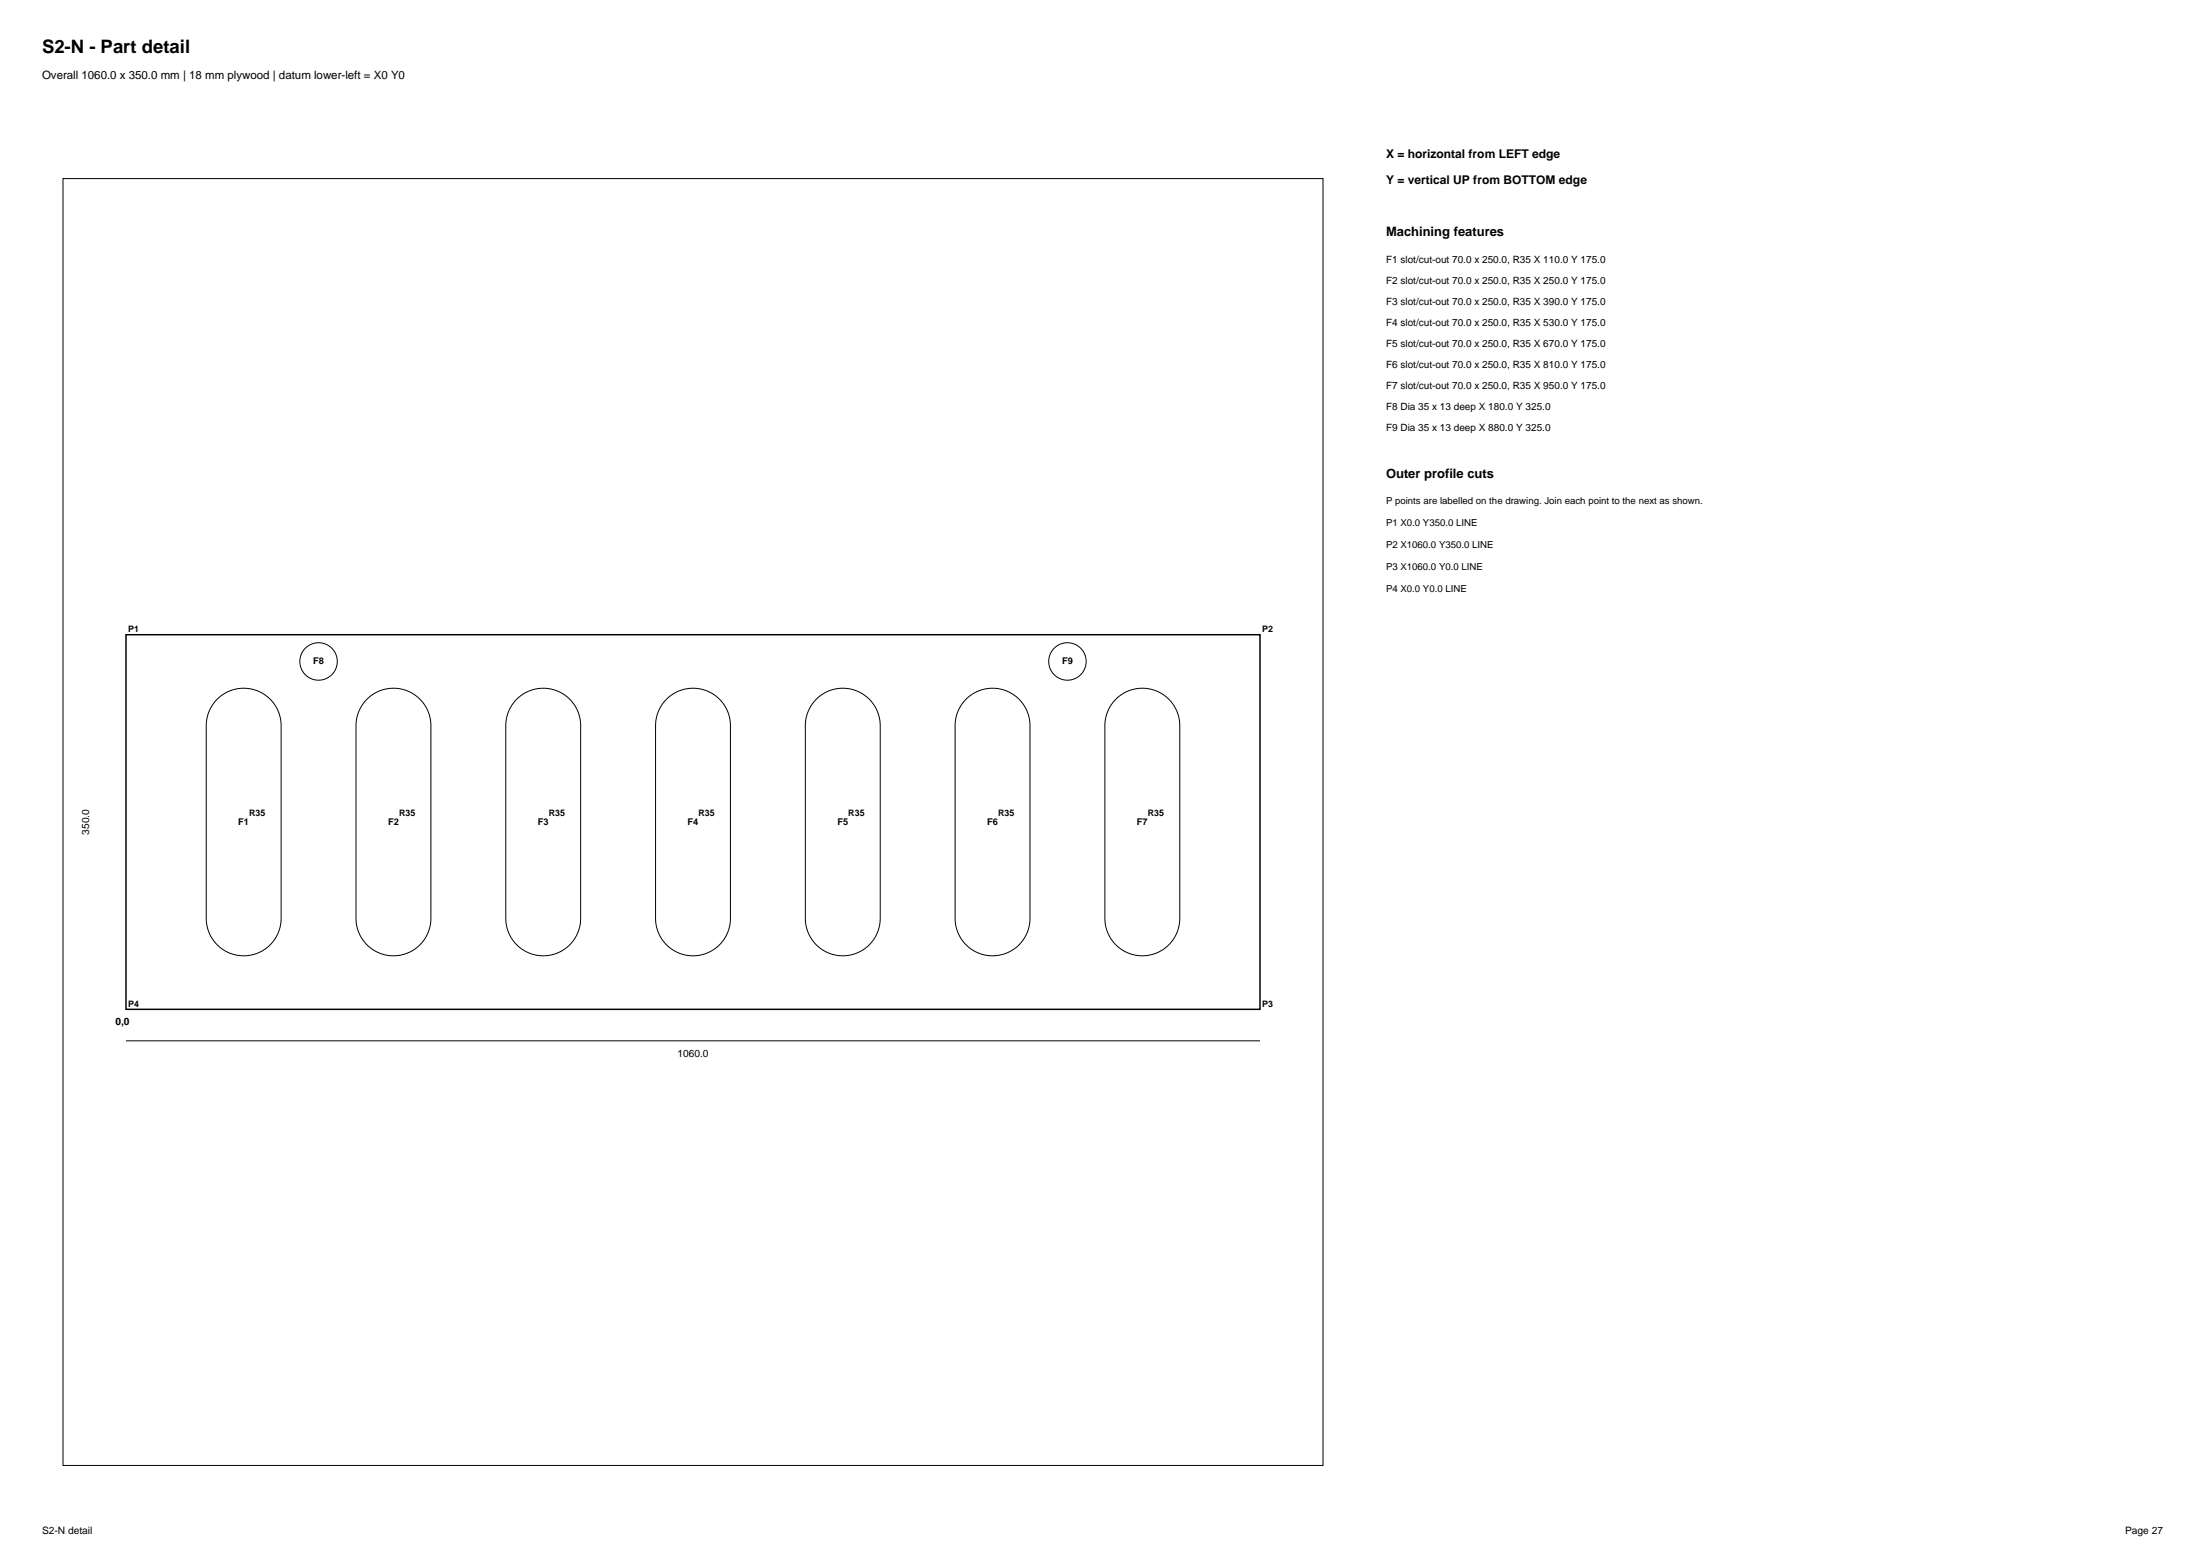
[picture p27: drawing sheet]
<svg xmlns="http://www.w3.org/2000/svg" width="420mm" height="297mm" viewBox="0 0 420 297" stroke-linecap="round" stroke-linejoin="round" font-family="sans-serif">
<defs><g id="words">
<text font-size="3.5" x="8" y="10">S2-N - Part detail</text>
<g font-size="2.5">
<text x="264" y="45">Machining features</text>
<text x="264" y="91">Outer profile cuts</text>
</g>
<g font-size="2.3">
<text x="264" y="30">X = horizontal from LEFT edge</text>
<text x="264" y="35">Y = vertical UP from BOTTOM edge</text>
</g>
<text font-size="2.2" x="8" y="15">Overall 1060.0 x 350.0 mm | 18 mm plywood | datum lower-left = X0 Y0</text>
<g font-size="1.9">
<text x="264" y="50">F1 slot/cut-out 70.0 x 250.0, R35 X 110.0 Y 175.0</text>
<text x="264" y="54">F2 slot/cut-out 70.0 x 250.0, R35 X 250.0 Y 175.0</text>
<text x="264" y="58">F3 slot/cut-out 70.0 x 250.0, R35 X 390.0 Y 175.0</text>
<text x="264" y="62">F4 slot/cut-out 70.0 x 250.0, R35 X 530.0 Y 175.0</text>
<text x="264" y="66">F5 slot/cut-out 70.0 x 250.0, R35 X 670.0 Y 175.0</text>
<text x="264" y="70">F6 slot/cut-out 70.0 x 250.0, R35 X 810.0 Y 175.0</text>
<text x="264" y="74">F7 slot/cut-out 70.0 x 250.0, R35 X 950.0 Y 175.0</text>
<text x="264" y="78">F8 Dia 35 x 13 deep X 180.0 Y 325.0</text>
<text x="264" y="82">F9 Dia 35 x 13 deep X 880.0 Y 325.0</text>
<text x="17" y="158.9" transform="rotate(-90 17 158.9)">350.0</text>
<text x="22" y="195.2">0,0</text>
<text x="129" y="201.2">1060.0</text>
<text x="8" y="292">S2-N detail</text>
<text x="404.8" y="292">Page 27</text>
</g>
<g font-size="1.8">
<text x="264" y="96">P points are labelled on the drawing. Join each point to the next as shown.</text>
<text x="264" y="100.2">P1 X0.0 Y350.0 LINE</text>
<text x="264" y="104.4">P2 X1060.0 Y350.0 LINE</text>
<text x="264" y="108.6">P3 X1060.0 Y0.0 LINE</text>
<text x="264" y="112.8">P4 X0.0 Y0.0 LINE</text>
<text x="59.7" y="126.5">F8</text>
<text x="202.3" y="126.5">F9</text>
<text x="45.4" y="157">F1</text>
<text x="73.9" y="157">F2</text>
<text x="102.4" y="157">F3</text>
<text x="131" y="157">F4</text>
<text x="159.5" y="157">F5</text>
<text x="188" y="157">F6</text>
<text x="216.6" y="157">F7</text>
</g>
<g font-size="1.7">
<text x="24.4" y="120.4">P1</text>
<text x="240.4" y="120.4">P2</text>
<text x="47.5" y="155.4">R35</text>
<text x="76" y="155.4">R35</text>
<text x="104.5" y="155.4">R35</text>
<text x="133.1" y="155.4">R35</text>
<text x="161.6" y="155.4">R35</text>
<text x="190.1" y="155.4">R35</text>
<text x="218.6" y="155.4">R35</text>
<text x="24.4" y="191.7">P4</text>
<text x="240.4" y="191.7">P3</text>
</g>
</g></defs>
<g fill="none" stroke="#000" stroke-width=".19">
<path d="M12 34h240v245h-240zM41.4 133.1a7.1 7.1 0 0 1 7.7-1.5 7.1 7.1 0 0 1 4.4 6.6v36.6a7.1 7.1 0 0 1-7.1 7.2 7.1 7.1 0 0 1-7.1-7.2v-36.6a7.1 7.1 0 0 1 2.1-5.1zM69.9 133.1a7.1 7.1 0 0 1 7.8-1.5 7.1 7.1 0 0 1 4.4 6.6v36.6a7.1 7.1 0 0 1-7.2 7.2 7.1 7.1 0 0 1-7.1-7.2v-36.6a7.1 7.1 0 0 1 2.1-5.1zM98.4 133.1a7.1 7.1 0 0 1 7.8-1.5 7.1 7.1 0 0 1 4.4 6.6v36.6a7.1 7.1 0 0 1-7.1 7.2 7.1 7.1 0 0 1-7.2-7.2v-36.6a7.1 7.1 0 0 1 2.1-5.1zM127 133.1a7.1 7.1 0 0 1 7.7-1.5 7.1 7.1 0 0 1 4.4 6.6v36.6a7.1 7.1 0 0 1-7.1 7.2 7.1 7.1 0 0 1-7.1-7.2v-36.6a7.1 7.1 0 0 1 2.1-5.1zM155.5 133.1a7.1 7.1 0 0 1 7.8-1.5 7.1 7.1 0 0 1 4.4 6.6v36.6a7.1 7.1 0 0 1-7.2 7.2 7.1 7.1 0 0 1-7.1-7.2v-36.6a7.1 7.1 0 0 1 2.1-5.1zM184 133.1a7.1 7.1 0 0 1 7.8-1.5 7.1 7.1 0 0 1 4.4 6.6v36.6a7.1 7.1 0 0 1-7.1 7.2 7.1 7.1 0 0 1-7.2-7.2v-36.6a7.1 7.1 0 0 1 2.1-5.1zM212.5 133.1a7.1 7.1 0 0 1 7.8-1.5 7.1 7.1 0 0 1 4.4 6.6v36.6a7.1 7.1 0 0 1-7.1 7.2 7.1 7.1 0 0 1-7.1-7.2v-36.6a7.1 7.1 0 0 1 2-5.1zM24 198.2h216"/>
<circle cx="60.7" cy="125.9" r="3.6"/>
<circle cx="203.3" cy="125.9" r="3.6"/>
</g>
<path d="M24 120.8h216v71.4h-216z" fill="none" stroke="#000" stroke-width=".28"/>
<use href="#words"/>
</svg>
